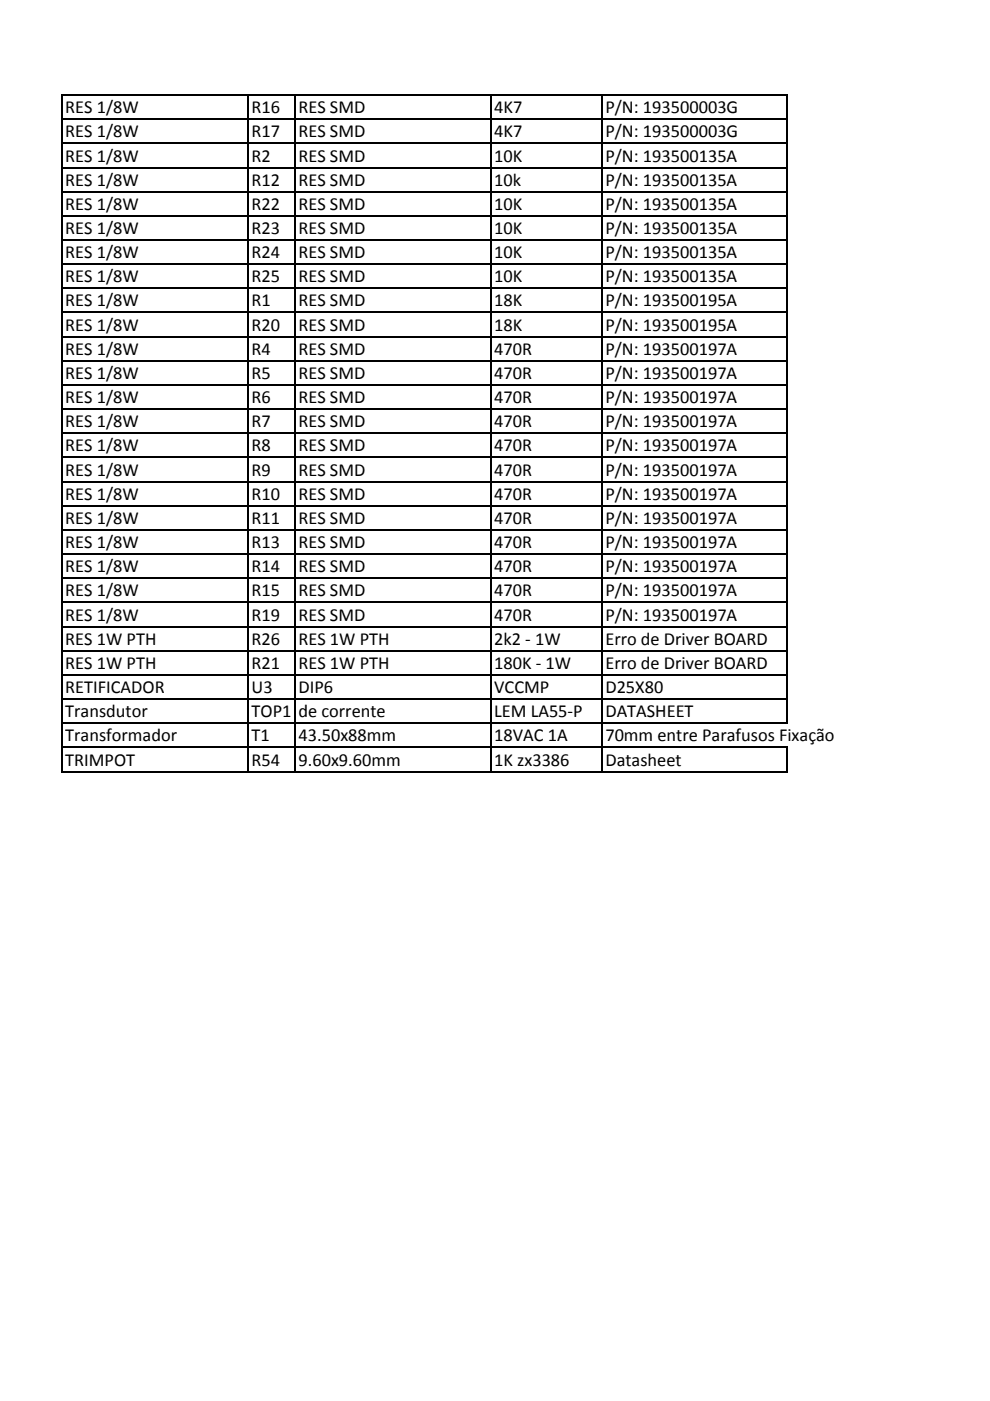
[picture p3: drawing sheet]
<svg xmlns="http://www.w3.org/2000/svg" width="210mm" height="297mm" viewBox="0 0 210 297" stroke-linecap="round" stroke-linejoin="round" font-family="sans-serif">
<defs><g id="words">
<g font-size="3.9">
<text x="13.8" y="24">RES 1/8W</text>
<text x="13.8" y="29.1">RES 1/8W</text>
<text x="53.3" y="24">R16</text>
<text x="53.3" y="29.1">R17</text>
<text x="63.3" y="24">RES SMD</text>
<text x="63.3" y="29.1">RES SMD</text>
<text x="104.8" y="24">4K7</text>
<text x="104.8" y="29.1">4K7</text>
<text x="128.4" y="24">P/N: 193500003G</text>
<text x="128.4" y="29.1">P/N: 193500003G</text>
<text x="13.8" y="34.2">RES 1/8W</text>
<text x="53.3" y="34.2">R2</text>
<text x="63.3" y="34.2">RES SMD</text>
<text x="104.8" y="34.2">10K</text>
<text x="128.4" y="34.2">P/N: 193500135A</text>
<text x="13.8" y="39.4">RES 1/8W</text>
<text x="53.3" y="39.4">R12</text>
<text x="63.3" y="39.4">RES SMD</text>
<text x="104.8" y="39.4">10k</text>
<text x="128.4" y="39.4">P/N: 193500135A</text>
<text x="13.8" y="44.5">RES 1/8W</text>
<text x="53.3" y="44.5">R22</text>
<text x="63.3" y="44.5">RES SMD</text>
<text x="104.8" y="44.5">10K</text>
<text x="128.4" y="44.5">P/N: 193500135A</text>
<text x="13.8" y="49.6">RES 1/8W</text>
<text x="53.3" y="49.6">R23</text>
<text x="63.3" y="49.6">RES SMD</text>
<text x="104.8" y="49.6">10K</text>
<text x="128.4" y="49.6">P/N: 193500135A</text>
<text x="13.8" y="54.7">RES 1/8W</text>
<text x="13.8" y="59.9">RES 1/8W</text>
<text x="53.3" y="54.7">R24</text>
<text x="53.3" y="59.9">R25</text>
<text x="63.3" y="54.7">RES SMD</text>
<text x="63.3" y="59.9">RES SMD</text>
<text x="104.8" y="54.7">10K</text>
<text x="104.8" y="59.9">10K</text>
<text x="128.4" y="54.7">P/N: 193500135A</text>
<text x="128.4" y="59.9">P/N: 193500135A</text>
<text x="13.8" y="65">RES 1/8W</text>
<text x="53.3" y="65">R1</text>
<text x="63.3" y="65">RES SMD</text>
<text x="104.8" y="65">18K</text>
<text x="128.4" y="65">P/N: 193500195A</text>
<text x="13.8" y="70.1">RES 1/8W</text>
<text x="53.3" y="70.1">R20</text>
<text x="63.3" y="70.1">RES SMD</text>
<text x="104.8" y="70.1">18K</text>
<text x="128.4" y="70.1">P/N: 193500195A</text>
<text x="13.8" y="75.2">RES 1/8W</text>
<text x="53.3" y="75.2">R4</text>
<text x="63.3" y="75.2">RES SMD</text>
<text x="104.8" y="75.2">470R</text>
<text x="128.4" y="75.2">P/N: 193500197A</text>
<text x="13.8" y="80.3">RES 1/8W</text>
<text x="53.3" y="80.3">R5</text>
<text x="63.3" y="80.3">RES SMD</text>
<text x="104.8" y="80.3">470R</text>
<text x="128.4" y="80.3">P/N: 193500197A</text>
<text x="13.8" y="85.5">RES 1/8W</text>
<text x="53.3" y="85.5">R6</text>
<text x="63.3" y="85.5">RES SMD</text>
<text x="104.8" y="85.5">470R</text>
<text x="128.4" y="85.5">P/N: 193500197A</text>
<text x="13.8" y="90.6">RES 1/8W</text>
<text x="13.8" y="95.7">RES 1/8W</text>
<text x="53.3" y="90.6">R7</text>
<text x="53.3" y="95.7">R8</text>
<text x="63.3" y="90.6">RES SMD</text>
<text x="63.3" y="95.7">RES SMD</text>
<text x="104.8" y="90.6">470R</text>
<text x="104.8" y="95.7">470R</text>
<text x="128.4" y="90.6">P/N: 193500197A</text>
<text x="128.4" y="95.7">P/N: 193500197A</text>
<text x="13.8" y="100.8">RES 1/8W</text>
<text x="53.3" y="100.8">R9</text>
<text x="63.3" y="100.8">RES SMD</text>
<text x="104.8" y="100.8">470R</text>
<text x="128.4" y="100.8">P/N: 193500197A</text>
<text x="13.8" y="106">RES 1/8W</text>
<text x="53.3" y="106">R10</text>
<text x="63.3" y="106">RES SMD</text>
<text x="104.8" y="106">470R</text>
<text x="128.4" y="106">P/N: 193500197A</text>
<text x="13.8" y="111.1">RES 1/8W</text>
<text x="53.3" y="111.1">R11</text>
<text x="63.3" y="111.1">RES SMD</text>
<text x="104.8" y="111.1">470R</text>
<text x="128.4" y="111.1">P/N: 193500197A</text>
<text x="13.8" y="116.2">RES 1/8W</text>
<text x="53.3" y="116.2">R13</text>
<text x="63.3" y="116.2">RES SMD</text>
<text x="104.8" y="116.2">470R</text>
<text x="128.4" y="116.2">P/N: 193500197A</text>
<text x="13.8" y="121.3">RES 1/8W</text>
<text x="53.3" y="121.3">R14</text>
<text x="63.3" y="121.3">RES SMD</text>
<text x="104.8" y="121.3">470R</text>
<text x="128.4" y="121.3">P/N: 193500197A</text>
<text x="13.8" y="126.4">RES 1/8W</text>
<text x="13.8" y="131.6">RES 1/8W</text>
<text x="53.3" y="126.4">R15</text>
<text x="53.3" y="131.6">R19</text>
<text x="63.3" y="126.4">RES SMD</text>
<text x="63.3" y="131.6">RES SMD</text>
<text x="104.8" y="126.4">470R</text>
<text x="104.8" y="131.6">470R</text>
<text x="128.4" y="126.4">P/N: 193500197A</text>
<text x="128.4" y="131.6">P/N: 193500197A</text>
<text x="13.8" y="136.7">RES 1W PTH</text>
<text x="53.3" y="136.7">R26</text>
<text x="63.3" y="136.7">RES 1W PTH</text>
<text x="104.8" y="136.7">2k2 - 1W</text>
<text x="128.4" y="136.7">Erro de Driver BOARD</text>
<text x="13.8" y="141.8">RES 1W PTH</text>
<text x="53.3" y="141.8">R21</text>
<text x="63.3" y="141.8">RES 1W PTH</text>
<text x="104.8" y="141.8">180K - 1W</text>
<text x="128.4" y="141.8">Erro de Driver BOARD</text>
<text x="13.8" y="146.9">RETIFICADOR</text>
<text x="53.3" y="146.9">U3</text>
<text x="63.3" y="146.9">DIP6</text>
<text x="104.8" y="146.9">VCCMP</text>
<text x="128.4" y="146.9">D25X80</text>
<text x="13.8" y="152.1">Transdutor</text>
<text x="53.3" y="152.1">TOP1</text>
<text x="63.3" y="152.1">de corrente</text>
<text x="104.8" y="152.1">LEM LA55-P</text>
<text x="128.4" y="152.1">DATASHEET</text>
<text x="13.8" y="157.2">Transformador</text>
<text x="53.3" y="157.2">T1</text>
<text x="63.3" y="157.2">43.50x88mm</text>
<text x="104.8" y="157.2">18VAC 1A</text>
<text x="128.4" y="157.2">70mm entre Parafusos Fixação</text>
<text x="13.8" y="162.3">TRIMPOT</text>
<text x="53.3" y="162.3">R54</text>
<text x="63.3" y="162.3">9.60x9.60mm</text>
<text x="104.8" y="162.3">1K zx3386</text>
<text x="128.4" y="162.3">Datasheet</text>
</g>
</g></defs>
<g fill="none" stroke="#000" stroke-width=".34">
<path d="M13.2 20v143.7M13.3 20.2h153.8M13.3 25.3h153.8M13.3 30.4h153.8M13.3 35.5h153.8M52.7 20.3v143.4M62.6 20.3v143.4M104.1 20.3v143.4M127.7 20.3v143.4M166.9 20.3v133.2M13.3 40.6h153.8M13.3 45.8h153.8"/>
<path d="M13.3 50.9h153.8M13.3 56h153.8M13.3 61.1h153.8M13.3 66.3h153.8M13.3 71.4h153.8M13.3 76.5h153.8M13.3 81.6h153.8M13.3 86.7h153.8M13.3 91.9h153.8M13.3 97h153.8M13.3 102.1h153.8M13.3 107.2h153.8"/>
<path d="M13.3 112.4h153.8M13.3 117.5h153.8M13.3 122.6h153.8M13.3 127.7h153.8M13.3 132.8h153.8M13.3 138h153.8M13.3 143.1h153.8M13.3 148.2h153.8M13.3 153.3h153.8M13.3 158.5h153.8M166.9 158.6v5.1M13.3 163.6h153.8"/>
</g>
<use href="#words"/>
</svg>
